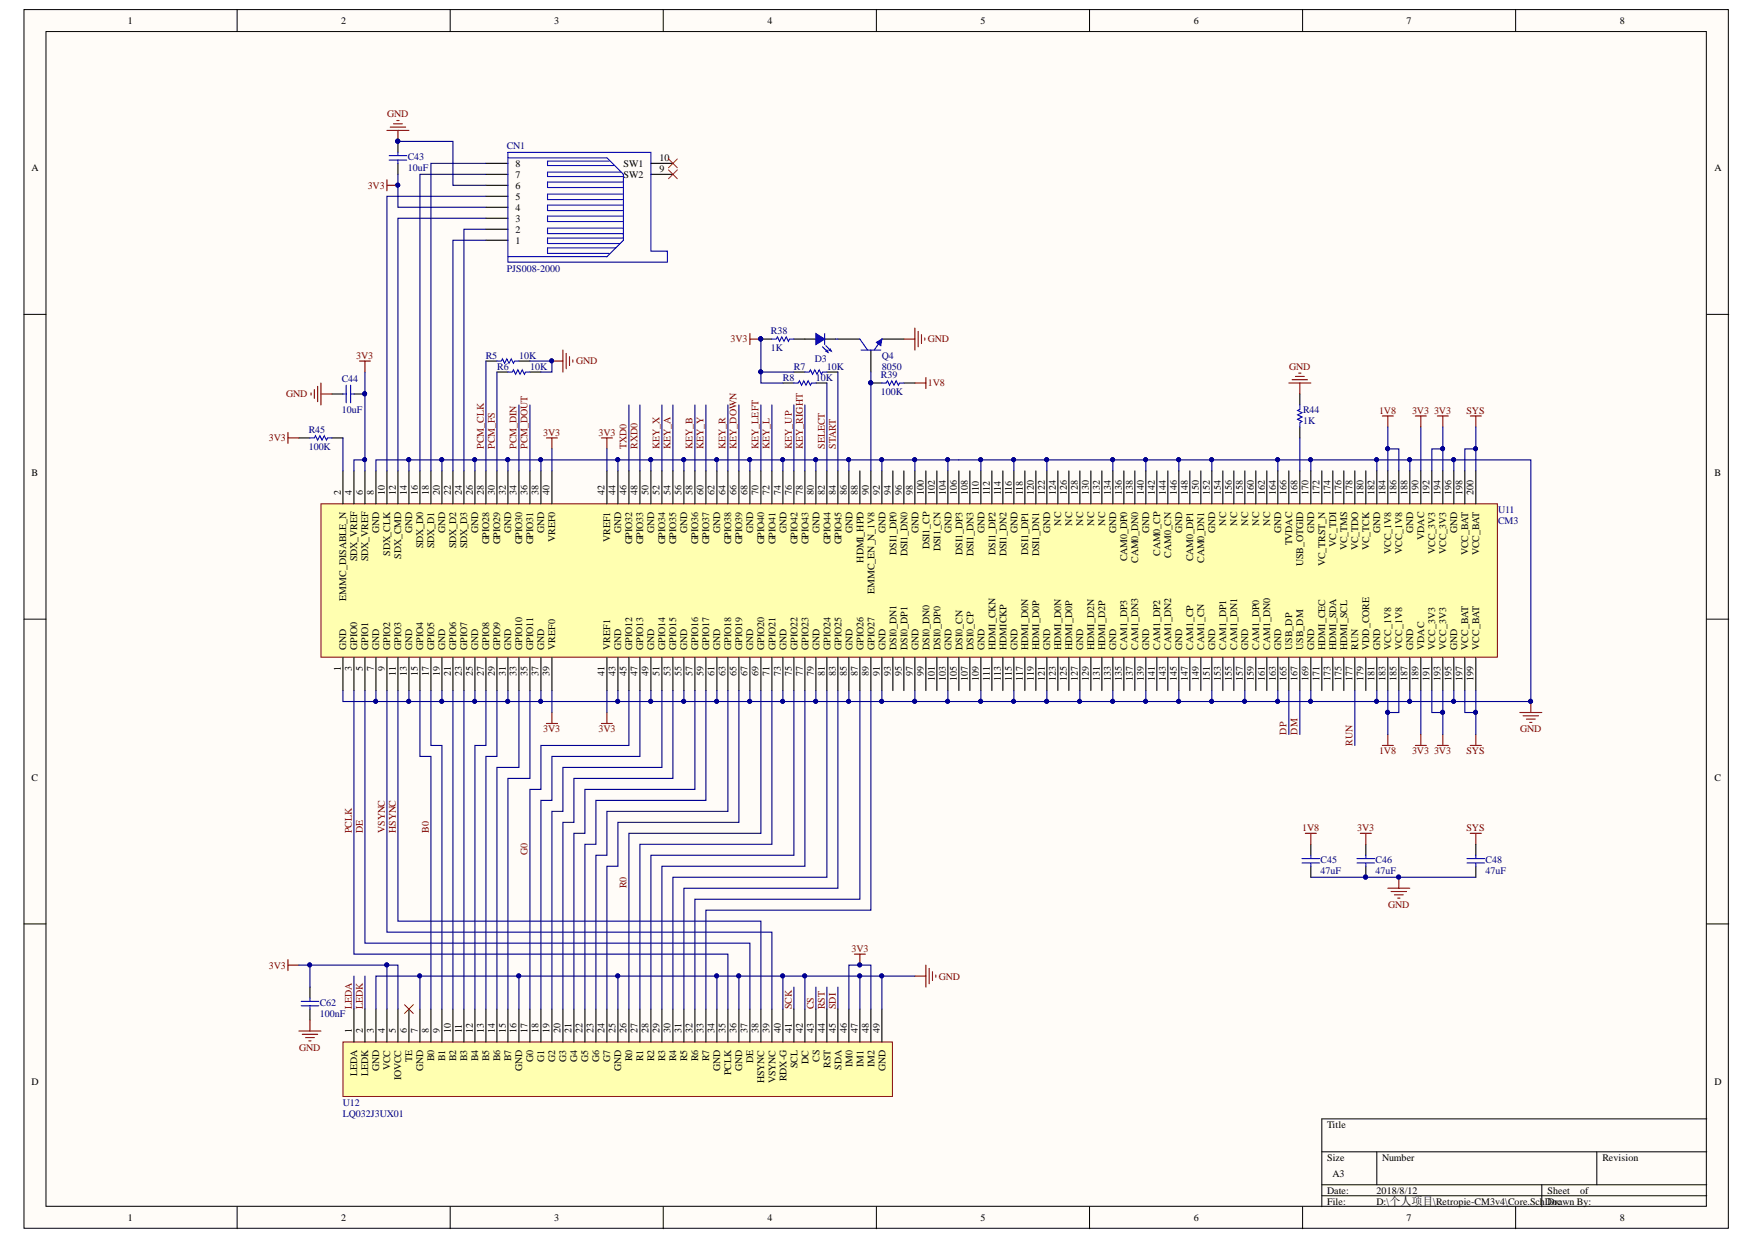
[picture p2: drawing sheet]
<svg xmlns="http://www.w3.org/2000/svg" width="297mm" height="210mm" viewBox="0 0 297 210" stroke-linecap="round" stroke-linejoin="round" font-family="sans-serif">
<defs><g id="words">
<g font-size="1.7">
<text x="21.7" y="4.1">1</text>
<text x="57.8" y="4.1">2</text>
<text x="93.8" y="4.1">3</text>
<text x="129.9" y="4.1">4</text>
<text x="165.9" y="4.1">5</text>
<text x="202" y="4.1">6</text>
<text x="238.1" y="4.1">7</text>
<text x="274.2" y="4.1">8</text>
<text x="5.3" y="28.9">A</text>
<text x="87.3" y="28.2">8</text>
<text x="105.5" y="28.2">SW1</text>
<text x="111.6" y="29.1">9</text>
<text x="111.6" y="27.3">10</text>
<text x="290.2" y="28.9">A</text>
<text x="87.3" y="35.7">4</text>
<text x="87.3" y="33.8">5</text>
<text x="87.3" y="31.9">6</text>
<text x="87.3" y="30.1">7</text>
<text x="105.5" y="30.1">SW2</text>
<text x="87.3" y="41.2">1</text>
<text x="87.3" y="39.4">2</text>
<text x="87.3" y="37.5">3</text>
<text x="5.3" y="80.5">B</text>
<text x="57.7" y="83.8" transform="rotate(-90 57.7 83.8)">2</text>
<text x="59.5" y="83.8" transform="rotate(-90 59.5 83.8)">4</text>
<text x="61.4" y="83.8" transform="rotate(-90 61.4 83.8)">6</text>
<text x="63.3" y="83.8" transform="rotate(-90 63.3 83.8)">8</text>
<text x="65.1" y="83.8" transform="rotate(-90 65.1 83.8)">10</text>
<text x="67" y="83.8" transform="rotate(-90 67 83.8)">12</text>
<text x="68.8" y="83.8" transform="rotate(-90 68.8 83.8)">14</text>
<text x="70.7" y="83.8" transform="rotate(-90 70.7 83.8)">16</text>
<text x="72.6" y="83.8" transform="rotate(-90 72.6 83.8)">18</text>
<text x="74.4" y="83.8" transform="rotate(-90 74.4 83.8)">20</text>
<text x="76.3" y="83.8" transform="rotate(-90 76.3 83.8)">22</text>
<text x="78.1" y="83.8" transform="rotate(-90 78.1 83.8)">24</text>
<text x="80" y="83.8" transform="rotate(-90 80 83.8)">26</text>
<text x="81.9" y="83.8" transform="rotate(-90 81.9 83.8)">28</text>
<text x="83.7" y="83.8" transform="rotate(-90 83.7 83.8)">30</text>
<text x="85.6" y="83.8" transform="rotate(-90 85.6 83.8)">32</text>
<text x="87.4" y="83.8" transform="rotate(-90 87.4 83.8)">34</text>
<text x="89.3" y="83.8" transform="rotate(-90 89.3 83.8)">36</text>
<text x="91.2" y="83.8" transform="rotate(-90 91.2 83.8)">38</text>
<text x="93" y="83.8" transform="rotate(-90 93 83.8)">40</text>
<text x="102.3" y="83.8" transform="rotate(-90 102.3 83.8)">42</text>
<text x="104.2" y="83.8" transform="rotate(-90 104.2 83.8)">44</text>
<text x="106.1" y="83.8" transform="rotate(-90 106.1 83.8)">46</text>
<text x="107.9" y="83.8" transform="rotate(-90 107.9 83.8)">48</text>
<text x="109.8" y="83.8" transform="rotate(-90 109.8 83.8)">50</text>
<text x="111.6" y="83.8" transform="rotate(-90 111.6 83.8)">52</text>
<text x="113.5" y="83.8" transform="rotate(-90 113.5 83.8)">54</text>
<text x="115.4" y="83.8" transform="rotate(-90 115.4 83.8)">56</text>
<text x="117.2" y="83.8" transform="rotate(-90 117.2 83.8)">58</text>
<text x="119.1" y="83.8" transform="rotate(-90 119.1 83.8)">60</text>
<text x="120.9" y="83.8" transform="rotate(-90 120.9 83.8)">62</text>
<text x="122.8" y="83.8" transform="rotate(-90 122.8 83.8)">64</text>
<text x="124.7" y="83.8" transform="rotate(-90 124.7 83.8)">66</text>
<text x="126.5" y="83.8" transform="rotate(-90 126.5 83.8)">68</text>
<text x="128.4" y="83.8" transform="rotate(-90 128.4 83.8)">70</text>
<text x="130.2" y="83.8" transform="rotate(-90 130.2 83.8)">72</text>
<text x="132.2" y="83.8" transform="rotate(-90 132.2 83.8)">74</text>
<text x="134" y="83.8" transform="rotate(-90 134 83.8)">76</text>
<text x="135.9" y="83.8" transform="rotate(-90 135.9 83.8)">78</text>
<text x="137.8" y="83.8" transform="rotate(-90 137.8 83.8)">80</text>
<text x="139.6" y="83.8" transform="rotate(-90 139.6 83.8)">82</text>
<text x="141.5" y="83.8" transform="rotate(-90 141.5 83.8)">84</text>
<text x="143.3" y="83.8" transform="rotate(-90 143.3 83.8)">86</text>
<text x="145.2" y="83.8" transform="rotate(-90 145.2 83.8)">88</text>
<text x="147.1" y="83.8" transform="rotate(-90 147.1 83.8)">90</text>
<text x="148.9" y="83.8" transform="rotate(-90 148.9 83.8)">92</text>
<text x="150.8" y="83.8" transform="rotate(-90 150.8 83.8)">94</text>
<text x="152.7" y="83.8" transform="rotate(-90 152.7 83.8)">96</text>
<text x="154.5" y="83.8" transform="rotate(-90 154.5 83.8)">98</text>
<text x="156.4" y="83.8" transform="rotate(-90 156.4 83.8)">100</text>
<text x="158.2" y="83.8" transform="rotate(-90 158.2 83.8)">102</text>
<text x="160.1" y="83.8" transform="rotate(-90 160.1 83.8)">104</text>
<text x="162" y="83.8" transform="rotate(-90 162 83.8)">106</text>
<text x="163.8" y="83.8" transform="rotate(-90 163.8 83.8)">108</text>
<text x="165.7" y="83.8" transform="rotate(-90 165.7 83.8)">110</text>
<text x="167.5" y="83.8" transform="rotate(-90 167.5 83.8)">112</text>
<text x="169.4" y="83.8" transform="rotate(-90 169.4 83.8)">114</text>
<text x="171.3" y="83.8" transform="rotate(-90 171.3 83.8)">116</text>
<text x="173.1" y="83.8" transform="rotate(-90 173.1 83.8)">118</text>
<text x="175" y="83.8" transform="rotate(-90 175 83.8)">120</text>
<text x="176.8" y="83.8" transform="rotate(-90 176.8 83.8)">122</text>
<text x="178.7" y="83.8" transform="rotate(-90 178.7 83.8)">124</text>
<text x="180.6" y="83.8" transform="rotate(-90 180.6 83.8)">126</text>
<text x="182.4" y="83.8" transform="rotate(-90 182.4 83.8)">128</text>
<text x="184.3" y="83.8" transform="rotate(-90 184.3 83.8)">130</text>
<text x="186.1" y="83.8" transform="rotate(-90 186.1 83.8)">132</text>
<text x="188" y="83.8" transform="rotate(-90 188 83.8)">134</text>
<text x="189.9" y="83.8" transform="rotate(-90 189.9 83.8)">136</text>
<text x="191.7" y="83.8" transform="rotate(-90 191.7 83.8)">138</text>
<text x="193.6" y="83.8" transform="rotate(-90 193.6 83.8)">140</text>
<text x="195.4" y="83.8" transform="rotate(-90 195.4 83.8)">142</text>
<text x="197.3" y="83.8" transform="rotate(-90 197.3 83.8)">144</text>
<text x="199.2" y="83.8" transform="rotate(-90 199.2 83.8)">146</text>
<text x="201" y="83.8" transform="rotate(-90 201 83.8)">148</text>
<text x="202.9" y="83.8" transform="rotate(-90 202.9 83.8)">150</text>
<text x="204.7" y="83.8" transform="rotate(-90 204.7 83.8)">152</text>
<text x="206.6" y="83.8" transform="rotate(-90 206.6 83.8)">154</text>
<text x="208.5" y="83.8" transform="rotate(-90 208.5 83.8)">156</text>
<text x="210.3" y="83.8" transform="rotate(-90 210.3 83.8)">158</text>
<text x="212.2" y="83.8" transform="rotate(-90 212.2 83.8)">160</text>
<text x="214.1" y="83.8" transform="rotate(-90 214.1 83.8)">162</text>
<text x="215.9" y="83.8" transform="rotate(-90 215.9 83.8)">164</text>
<text x="217.8" y="83.8" transform="rotate(-90 217.8 83.8)">166</text>
<text x="219.6" y="83.8" transform="rotate(-90 219.6 83.8)">168</text>
<text x="221.5" y="83.8" transform="rotate(-90 221.5 83.8)">170</text>
<text x="223.4" y="83.8" transform="rotate(-90 223.4 83.8)">172</text>
<text x="225.2" y="83.8" transform="rotate(-90 225.2 83.8)">174</text>
<text x="227.1" y="83.8" transform="rotate(-90 227.1 83.8)">176</text>
<text x="228.9" y="83.8" transform="rotate(-90 228.9 83.8)">178</text>
<text x="230.8" y="83.8" transform="rotate(-90 230.8 83.8)">180</text>
<text x="232.7" y="83.8" transform="rotate(-90 232.7 83.8)">182</text>
<text x="234.5" y="83.8" transform="rotate(-90 234.5 83.8)">184</text>
<text x="236.4" y="83.8" transform="rotate(-90 236.4 83.8)">186</text>
<text x="238.2" y="83.8" transform="rotate(-90 238.2 83.8)">188</text>
<text x="240.1" y="83.8" transform="rotate(-90 240.1 83.8)">190</text>
<text x="242" y="83.8" transform="rotate(-90 242 83.8)">192</text>
<text x="243.8" y="83.8" transform="rotate(-90 243.8 83.8)">194</text>
<text x="245.7" y="83.8" transform="rotate(-90 245.7 83.8)">196</text>
<text x="247.5" y="83.8" transform="rotate(-90 247.5 83.8)">198</text>
<text x="249.4" y="83.8" transform="rotate(-90 249.4 83.8)">200</text>
<text x="290.2" y="80.5">B</text>
<text x="179.6" y="89" transform="rotate(-90 179.6 89)">NC</text>
<text x="181.5" y="89" transform="rotate(-90 181.5 89)">NC</text>
<text x="183.4" y="89" transform="rotate(-90 183.4 89)">NC</text>
<text x="185.2" y="89" transform="rotate(-90 185.2 89)">NC</text>
<text x="187.1" y="89" transform="rotate(-90 187.1 89)">NC</text>
<text x="207.5" y="89" transform="rotate(-90 207.5 89)">NC</text>
<text x="209.4" y="89" transform="rotate(-90 209.4 89)">NC</text>
<text x="211.3" y="89" transform="rotate(-90 211.3 89)">NC</text>
<text x="213.1" y="89" transform="rotate(-90 213.1 89)">NC</text>
<text x="215" y="89" transform="rotate(-90 215 89)">NC</text>
<text x="60.5" y="95" transform="rotate(-90 60.5 95)">SDX_VREF</text>
<text x="62.3" y="95" transform="rotate(-90 62.3 95)">SDX_VREF</text>
<text x="64.2" y="90.2" transform="rotate(-90 64.2 90.2)">GND</text>
<text x="66.1" y="94.1" transform="rotate(-90 66.1 94.1)">SDX_CLK</text>
<text x="67.9" y="94.6" transform="rotate(-90 67.9 94.6)">SDX_CMD</text>
<text x="69.8" y="90.2" transform="rotate(-90 69.8 90.2)">GND</text>
<text x="71.6" y="92.8" transform="rotate(-90 71.6 92.8)">SDX_D0</text>
<text x="73.5" y="92.8" transform="rotate(-90 73.5 92.8)">SDX_D1</text>
<text x="75.4" y="90.2" transform="rotate(-90 75.4 90.2)">GND</text>
<text x="77.2" y="92.8" transform="rotate(-90 77.2 92.8)">SDX_D2</text>
<text x="79.1" y="92.8" transform="rotate(-90 79.1 92.8)">SDX_D3</text>
<text x="80.9" y="90.2" transform="rotate(-90 80.9 90.2)">GND</text>
<text x="82.8" y="92.2" transform="rotate(-90 82.8 92.2)">GPIO28</text>
<text x="84.7" y="92.2" transform="rotate(-90 84.7 92.2)">GPIO29</text>
<text x="86.5" y="90.2" transform="rotate(-90 86.5 90.2)">GND</text>
<text x="88.4" y="92.2" transform="rotate(-90 88.4 92.2)">GPIO30</text>
<text x="90.2" y="92.2" transform="rotate(-90 90.2 92.2)">GPIO31</text>
<text x="92.1" y="90.2" transform="rotate(-90 92.1 90.2)">GND</text>
<text x="94" y="91.7" transform="rotate(-90 94 91.7)">VREF0</text>
<text x="103.3" y="91.7" transform="rotate(-90 103.3 91.7)">VREF1</text>
<text x="105.1" y="90.2" transform="rotate(-90 105.1 90.2)">GND</text>
<text x="107" y="92.2" transform="rotate(-90 107 92.2)">GPIO32</text>
<text x="108.8" y="92.2" transform="rotate(-90 108.8 92.2)">GPIO33</text>
<text x="110.7" y="90.2" transform="rotate(-90 110.7 90.2)">GND</text>
<text x="112.6" y="92.2" transform="rotate(-90 112.6 92.2)">GPIO34</text>
<text x="114.4" y="92.2" transform="rotate(-90 114.4 92.2)">GPIO35</text>
<text x="116.3" y="90.2" transform="rotate(-90 116.3 90.2)">GND</text>
<text x="118.1" y="92.2" transform="rotate(-90 118.1 92.2)">GPIO36</text>
<text x="120" y="92.2" transform="rotate(-90 120 92.2)">GPIO37</text>
<text x="121.9" y="90.2" transform="rotate(-90 121.9 90.2)">GND</text>
<text x="123.7" y="92.2" transform="rotate(-90 123.7 92.2)">GPIO38</text>
<text x="125.6" y="92.2" transform="rotate(-90 125.6 92.2)">GPIO39</text>
<text x="127.4" y="90.2" transform="rotate(-90 127.4 90.2)">GND</text>
<text x="129.3" y="92.2" transform="rotate(-90 129.3 92.2)">GPIO40</text>
<text x="131.3" y="92.2" transform="rotate(-90 131.3 92.2)">GPIO41</text>
<text x="133.1" y="90.2" transform="rotate(-90 133.1 90.2)">GND</text>
<text x="135" y="92.2" transform="rotate(-90 135 92.2)">GPIO42</text>
<text x="136.8" y="92.2" transform="rotate(-90 136.8 92.2)">GPIO43</text>
<text x="138.7" y="90.2" transform="rotate(-90 138.7 90.2)">GND</text>
<text x="140.6" y="92.2" transform="rotate(-90 140.6 92.2)">GPIO44</text>
<text x="142.4" y="92.2" transform="rotate(-90 142.4 92.2)">GPIO45</text>
<text x="144.3" y="90.2" transform="rotate(-90 144.3 90.2)">GND</text>
<text x="146.1" y="95.3" transform="rotate(-90 146.1 95.3)">HDMI_HPD</text>
<text x="149.9" y="90.2" transform="rotate(-90 149.9 90.2)">GND</text>
<text x="151.7" y="93.9" transform="rotate(-90 151.7 93.9)">DSI1_DP0</text>
<text x="153.6" y="94.2" transform="rotate(-90 153.6 94.2)">DSI1_DN0</text>
<text x="155.4" y="90.2" transform="rotate(-90 155.4 90.2)">GND</text>
<text x="157.3" y="93" transform="rotate(-90 157.3 93)">DSI1_CP</text>
<text x="159.2" y="93.3" transform="rotate(-90 159.2 93.3)">DSI1_CN</text>
<text x="161" y="90.2" transform="rotate(-90 161 90.2)">GND</text>
<text x="162.9" y="93.9" transform="rotate(-90 162.9 93.9)">DSI1_DP3</text>
<text x="164.7" y="94.2" transform="rotate(-90 164.7 94.2)">DSI1_DN3</text>
<text x="166.6" y="90.2" transform="rotate(-90 166.6 90.2)">GND</text>
<text x="168.5" y="93.9" transform="rotate(-90 168.5 93.9)">DSI1_DP2</text>
<text x="170.3" y="94.2" transform="rotate(-90 170.3 94.2)">DSI1_DN2</text>
<text x="172.2" y="90.2" transform="rotate(-90 172.2 90.2)">GND</text>
<text x="174" y="93.9" transform="rotate(-90 174 93.9)">DSI1_DP1</text>
<text x="175.9" y="94.2" transform="rotate(-90 175.9 94.2)">DSI1_DN1</text>
<text x="177.8" y="90.2" transform="rotate(-90 177.8 90.2)">GND</text>
<text x="188.9" y="90.2" transform="rotate(-90 188.9 90.2)">GND</text>
<text x="190.8" y="95" transform="rotate(-90 190.8 95)">CAM0_DP0</text>
<text x="192.7" y="95.4" transform="rotate(-90 192.7 95.4)">CAM0_DN0</text>
<text x="194.5" y="90.2" transform="rotate(-90 194.5 90.2)">GND</text>
<text x="196.4" y="94.1" transform="rotate(-90 196.4 94.1)">CAM0_CP</text>
<text x="198.2" y="94.5" transform="rotate(-90 198.2 94.5)">CAM0_CN</text>
<text x="200.1" y="90.2" transform="rotate(-90 200.1 90.2)">GND</text>
<text x="202" y="95" transform="rotate(-90 202 95)">CAM0_DP1</text>
<text x="203.8" y="95.4" transform="rotate(-90 203.8 95.4)">CAM0_DN1</text>
<text x="205.7" y="90.2" transform="rotate(-90 205.7 90.2)">GND</text>
<text x="216.8" y="90.2" transform="rotate(-90 216.8 90.2)">GND</text>
<text x="218.7" y="92.3" transform="rotate(-90 218.7 92.3)">TVDAC</text>
<text x="220.6" y="95.9" transform="rotate(-90 220.6 95.9)">USB_OTGID</text>
<text x="222.4" y="90.2" transform="rotate(-90 222.4 90.2)">GND</text>
<text x="224.3" y="95.9" transform="rotate(-90 224.3 95.9)">VC_TRST_N</text>
<text x="226.1" y="92.6" transform="rotate(-90 226.1 92.6)">VC_TDI</text>
<text x="228" y="93.2" transform="rotate(-90 228 93.2)">VC_TMS</text>
<text x="229.9" y="93.2" transform="rotate(-90 229.9 93.2)">VC_TDO</text>
<text x="231.7" y="93.1" transform="rotate(-90 231.7 93.1)">VC_TCK</text>
<text x="233.6" y="90.2" transform="rotate(-90 233.6 90.2)">GND</text>
<text x="235.4" y="93.8" transform="rotate(-90 235.4 93.8)">VCC_1V8</text>
<text x="237.3" y="93.8" transform="rotate(-90 237.3 93.8)">VCC_1V8</text>
<text x="239.2" y="90.2" transform="rotate(-90 239.2 90.2)">GND</text>
<text x="241" y="91.3" transform="rotate(-90 241 91.3)">VDAC</text>
<text x="242.9" y="93.8" transform="rotate(-90 242.9 93.8)">VCC_3V3</text>
<text x="244.8" y="93.8" transform="rotate(-90 244.8 93.8)">VCC_3V3</text>
<text x="246.6" y="90.2" transform="rotate(-90 246.6 90.2)">GND</text>
<text x="248.5" y="94" transform="rotate(-90 248.5 94)">VCC_BAT</text>
<text x="250.3" y="94" transform="rotate(-90 250.3 94)">VCC_BAT</text>
<text x="58.6" y="101.7" transform="rotate(-90 58.6 101.7)">EMMC_DISABLE_N</text>
<text x="148" y="100.6" transform="rotate(-90 148 100.6)">EMMC_EN_N_1V8</text>
<text x="57.7" y="113.6" transform="rotate(-90 57.7 113.6)">1</text>
<text x="58.6" y="110" transform="rotate(-90 58.6 110)">GND</text>
<text x="59.5" y="113.6" transform="rotate(-90 59.5 113.6)">3</text>
<text x="60.5" y="110" transform="rotate(-90 60.5 110)">GPIO0</text>
<text x="61.4" y="113.6" transform="rotate(-90 61.4 113.6)">5</text>
<text x="62.3" y="110" transform="rotate(-90 62.3 110)">GPIO1</text>
<text x="63.3" y="113.6" transform="rotate(-90 63.3 113.6)">7</text>
<text x="64.2" y="110" transform="rotate(-90 64.2 110)">GND</text>
<text x="65.1" y="113.6" transform="rotate(-90 65.1 113.6)">9</text>
<text x="66.1" y="110" transform="rotate(-90 66.1 110)">GPIO2</text>
<text x="67.9" y="110" transform="rotate(-90 67.9 110)">GPIO3</text>
<text x="69.8" y="110" transform="rotate(-90 69.8 110)">GND</text>
<text x="71.6" y="110" transform="rotate(-90 71.6 110)">GPIO4</text>
<text x="73.5" y="110" transform="rotate(-90 73.5 110)">GPIO5</text>
<text x="75.4" y="110" transform="rotate(-90 75.4 110)">GND</text>
<text x="77.2" y="110" transform="rotate(-90 77.2 110)">GPIO6</text>
<text x="79.1" y="110" transform="rotate(-90 79.1 110)">GPIO7</text>
<text x="80.9" y="110" transform="rotate(-90 80.9 110)">GND</text>
<text x="82.8" y="110" transform="rotate(-90 82.8 110)">GPIO8</text>
<text x="84.7" y="110" transform="rotate(-90 84.7 110)">GPIO9</text>
<text x="86.5" y="110" transform="rotate(-90 86.5 110)">GND</text>
<text x="88.4" y="110" transform="rotate(-90 88.4 110)">GPIO10</text>
<text x="90.2" y="110" transform="rotate(-90 90.2 110)">GPIO11</text>
<text x="92.1" y="110" transform="rotate(-90 92.1 110)">GND</text>
<text x="94" y="110" transform="rotate(-90 94 110)">VREF0</text>
<text x="103.3" y="110" transform="rotate(-90 103.3 110)">VREF1</text>
<text x="105.1" y="110" transform="rotate(-90 105.1 110)">GND</text>
<text x="107" y="110" transform="rotate(-90 107 110)">GPIO12</text>
<text x="108.8" y="110" transform="rotate(-90 108.8 110)">GPIO13</text>
<text x="110.7" y="110" transform="rotate(-90 110.7 110)">GND</text>
<text x="112.6" y="110" transform="rotate(-90 112.6 110)">GPIO14</text>
<text x="114.4" y="110" transform="rotate(-90 114.4 110)">GPIO15</text>
<text x="116.3" y="110" transform="rotate(-90 116.3 110)">GND</text>
<text x="118.1" y="110" transform="rotate(-90 118.1 110)">GPIO16</text>
<text x="120" y="110" transform="rotate(-90 120 110)">GPIO17</text>
<text x="121.9" y="110" transform="rotate(-90 121.9 110)">GND</text>
<text x="123.7" y="110" transform="rotate(-90 123.7 110)">GPIO18</text>
<text x="125.6" y="110" transform="rotate(-90 125.6 110)">GPIO19</text>
<text x="127.4" y="110" transform="rotate(-90 127.4 110)">GND</text>
<text x="129.3" y="110" transform="rotate(-90 129.3 110)">GPIO20</text>
<text x="131.3" y="110" transform="rotate(-90 131.3 110)">GPIO21</text>
<text x="133.1" y="110" transform="rotate(-90 133.1 110)">GND</text>
<text x="135" y="110" transform="rotate(-90 135 110)">GPIO22</text>
<text x="136.8" y="110" transform="rotate(-90 136.8 110)">GPIO23</text>
<text x="138.7" y="110" transform="rotate(-90 138.7 110)">GND</text>
<text x="140.6" y="110" transform="rotate(-90 140.6 110)">GPIO24</text>
<text x="142.4" y="110" transform="rotate(-90 142.4 110)">GPIO25</text>
<text x="144.3" y="110" transform="rotate(-90 144.3 110)">GND</text>
<text x="146.1" y="110" transform="rotate(-90 146.1 110)">GPIO26</text>
<text x="148" y="110" transform="rotate(-90 148 110)">GPIO27</text>
<text x="149.9" y="110" transform="rotate(-90 149.9 110)">GND</text>
<text x="151.7" y="110" transform="rotate(-90 151.7 110)">DSI0_DN1</text>
<text x="153.6" y="110" transform="rotate(-90 153.6 110)">DSI0_DP1</text>
<text x="155.4" y="110" transform="rotate(-90 155.4 110)">GND</text>
<text x="157.3" y="110" transform="rotate(-90 157.3 110)">DSI0_DN0</text>
<text x="159.2" y="110" transform="rotate(-90 159.2 110)">DSI0_DP0</text>
<text x="161" y="110" transform="rotate(-90 161 110)">GND</text>
<text x="162.9" y="110" transform="rotate(-90 162.9 110)">DSI0_CN</text>
<text x="164.7" y="110" transform="rotate(-90 164.7 110)">DSI0_CP</text>
<text x="166.6" y="110" transform="rotate(-90 166.6 110)">GND</text>
<text x="168.5" y="110" transform="rotate(-90 168.5 110)">HDMI_CKN</text>
<text x="170.3" y="110" transform="rotate(-90 170.3 110)">HDMICKP</text>
<text x="172.2" y="110" transform="rotate(-90 172.2 110)">GND</text>
<text x="174" y="110" transform="rotate(-90 174 110)">HDMI_D0N</text>
<text x="175.9" y="110" transform="rotate(-90 175.9 110)">HDMI_D0P</text>
<text x="177.8" y="110" transform="rotate(-90 177.8 110)">GND</text>
<text x="179.6" y="110" transform="rotate(-90 179.6 110)">HDMI_D0N</text>
<text x="181.5" y="110" transform="rotate(-90 181.5 110)">HDMI_D0P</text>
<text x="183.4" y="110" transform="rotate(-90 183.4 110)">GND</text>
<text x="185.2" y="110" transform="rotate(-90 185.2 110)">HDMI_D2N</text>
<text x="187.1" y="110" transform="rotate(-90 187.1 110)">HDMI_D2P</text>
<text x="188.9" y="110" transform="rotate(-90 188.9 110)">GND</text>
<text x="190.8" y="110" transform="rotate(-90 190.8 110)">CAM1_DP3</text>
<text x="192.7" y="110" transform="rotate(-90 192.7 110)">CAM1_DN3</text>
<text x="194.5" y="110" transform="rotate(-90 194.5 110)">GND</text>
<text x="196.4" y="110" transform="rotate(-90 196.4 110)">CAM1_DP2</text>
<text x="198.2" y="110" transform="rotate(-90 198.2 110)">CAM1_DN2</text>
<text x="200.1" y="110" transform="rotate(-90 200.1 110)">GND</text>
<text x="202" y="110" transform="rotate(-90 202 110)">CAM1_CP</text>
<text x="203.8" y="110" transform="rotate(-90 203.8 110)">CAM1_CN</text>
<text x="205.7" y="110" transform="rotate(-90 205.7 110)">GND</text>
<text x="207.5" y="110" transform="rotate(-90 207.5 110)">CAM1_DP1</text>
<text x="209.4" y="110" transform="rotate(-90 209.4 110)">CAM1_DN1</text>
<text x="211.3" y="110" transform="rotate(-90 211.3 110)">GND</text>
<text x="213.1" y="110" transform="rotate(-90 213.1 110)">CAM1_DP0</text>
<text x="215" y="110" transform="rotate(-90 215 110)">CAM1_DN0</text>
<text x="216.8" y="110" transform="rotate(-90 216.8 110)">GND</text>
<text x="218.7" y="110" transform="rotate(-90 218.7 110)">USB_DP</text>
<text x="220.6" y="110" transform="rotate(-90 220.6 110)">USB_DM</text>
<text x="222.4" y="110" transform="rotate(-90 222.4 110)">GND</text>
<text x="224.3" y="110" transform="rotate(-90 224.3 110)">HDMI_CEC</text>
<text x="226.1" y="110" transform="rotate(-90 226.1 110)">HDMI_SDA</text>
<text x="228" y="110" transform="rotate(-90 228 110)">HDMI_SCL</text>
<text x="229.9" y="110" transform="rotate(-90 229.9 110)">RUN</text>
<text x="231.7" y="110" transform="rotate(-90 231.7 110)">VDD_CORE</text>
<text x="233.6" y="110" transform="rotate(-90 233.6 110)">GND</text>
<text x="235.4" y="110" transform="rotate(-90 235.4 110)">VCC_1V8</text>
<text x="237.3" y="110" transform="rotate(-90 237.3 110)">VCC_1V8</text>
<text x="239.2" y="110" transform="rotate(-90 239.2 110)">GND</text>
<text x="241" y="110" transform="rotate(-90 241 110)">VDAC</text>
<text x="242.9" y="110" transform="rotate(-90 242.9 110)">VCC_3V3</text>
<text x="244.8" y="110" transform="rotate(-90 244.8 110)">VCC_3V3</text>
<text x="246.6" y="110" transform="rotate(-90 246.6 110)">GND</text>
<text x="248.5" y="110" transform="rotate(-90 248.5 110)">VCC_BAT</text>
<text x="250.3" y="110" transform="rotate(-90 250.3 110)">VCC_BAT</text>
<text x="67" y="114.4" transform="rotate(-90 67 114.4)">11</text>
<text x="68.8" y="114.5" transform="rotate(-90 68.8 114.5)">13</text>
<text x="70.7" y="114.5" transform="rotate(-90 70.7 114.5)">15</text>
<text x="72.6" y="114.5" transform="rotate(-90 72.6 114.5)">17</text>
<text x="74.4" y="114.5" transform="rotate(-90 74.4 114.5)">19</text>
<text x="76.3" y="114.5" transform="rotate(-90 76.3 114.5)">21</text>
<text x="78.1" y="114.5" transform="rotate(-90 78.1 114.5)">23</text>
<text x="80" y="114.5" transform="rotate(-90 80 114.5)">25</text>
<text x="81.9" y="114.5" transform="rotate(-90 81.9 114.5)">27</text>
<text x="83.7" y="114.5" transform="rotate(-90 83.7 114.5)">29</text>
<text x="85.6" y="114.5" transform="rotate(-90 85.6 114.5)">31</text>
<text x="87.4" y="114.5" transform="rotate(-90 87.4 114.5)">33</text>
<text x="89.3" y="114.5" transform="rotate(-90 89.3 114.5)">35</text>
<text x="91.2" y="114.5" transform="rotate(-90 91.2 114.5)">37</text>
<text x="93" y="114.5" transform="rotate(-90 93 114.5)">39</text>
<text x="102.3" y="114.5" transform="rotate(-90 102.3 114.5)">41</text>
<text x="104.2" y="114.5" transform="rotate(-90 104.2 114.5)">43</text>
<text x="106.1" y="114.5" transform="rotate(-90 106.1 114.5)">45</text>
<text x="107.9" y="114.5" transform="rotate(-90 107.9 114.5)">47</text>
<text x="109.8" y="114.5" transform="rotate(-90 109.8 114.5)">49</text>
<text x="111.6" y="114.5" transform="rotate(-90 111.6 114.5)">51</text>
<text x="113.5" y="114.5" transform="rotate(-90 113.5 114.5)">53</text>
<text x="115.4" y="114.5" transform="rotate(-90 115.4 114.5)">55</text>
<text x="117.2" y="114.5" transform="rotate(-90 117.2 114.5)">57</text>
<text x="119.1" y="114.5" transform="rotate(-90 119.1 114.5)">59</text>
<text x="120.9" y="114.5" transform="rotate(-90 120.9 114.5)">61</text>
<text x="122.8" y="114.5" transform="rotate(-90 122.8 114.5)">63</text>
<text x="124.7" y="114.5" transform="rotate(-90 124.7 114.5)">65</text>
<text x="126.5" y="114.5" transform="rotate(-90 126.5 114.5)">67</text>
<text x="128.4" y="114.5" transform="rotate(-90 128.4 114.5)">69</text>
<text x="130.2" y="114.5" transform="rotate(-90 130.2 114.5)">71</text>
<text x="132.2" y="114.5" transform="rotate(-90 132.2 114.5)">73</text>
<text x="134" y="114.5" transform="rotate(-90 134 114.5)">75</text>
<text x="135.9" y="114.5" transform="rotate(-90 135.9 114.5)">77</text>
<text x="137.8" y="114.5" transform="rotate(-90 137.8 114.5)">79</text>
<text x="139.6" y="114.5" transform="rotate(-90 139.6 114.5)">81</text>
<text x="141.5" y="114.5" transform="rotate(-90 141.5 114.5)">83</text>
<text x="143.3" y="114.5" transform="rotate(-90 143.3 114.5)">85</text>
<text x="145.2" y="114.5" transform="rotate(-90 145.2 114.5)">87</text>
<text x="147.1" y="114.5" transform="rotate(-90 147.1 114.5)">89</text>
<text x="148.9" y="114.5" transform="rotate(-90 148.9 114.5)">91</text>
<text x="150.8" y="114.5" transform="rotate(-90 150.8 114.5)">93</text>
<text x="152.7" y="114.5" transform="rotate(-90 152.7 114.5)">95</text>
<text x="154.5" y="114.5" transform="rotate(-90 154.5 114.5)">97</text>
<text x="156.4" y="114.5" transform="rotate(-90 156.4 114.5)">99</text>
<text x="158.2" y="115.3" transform="rotate(-90 158.2 115.3)">101</text>
<text x="160.1" y="115.3" transform="rotate(-90 160.1 115.3)">103</text>
<text x="162" y="115.3" transform="rotate(-90 162 115.3)">105</text>
<text x="163.8" y="115.3" transform="rotate(-90 163.8 115.3)">107</text>
<text x="165.7" y="115.3" transform="rotate(-90 165.7 115.3)">109</text>
<text x="167.5" y="115.2" transform="rotate(-90 167.5 115.2)">111</text>
<text x="169.4" y="115.2" transform="rotate(-90 169.4 115.2)">113</text>
<text x="171.3" y="115.2" transform="rotate(-90 171.3 115.2)">115</text>
<text x="173.1" y="115.2" transform="rotate(-90 173.1 115.2)">117</text>
<text x="175" y="115.2" transform="rotate(-90 175 115.2)">119</text>
<text x="176.8" y="115.3" transform="rotate(-90 176.8 115.3)">121</text>
<text x="178.7" y="115.3" transform="rotate(-90 178.7 115.3)">123</text>
<text x="180.6" y="115.3" transform="rotate(-90 180.6 115.3)">125</text>
<text x="182.4" y="115.3" transform="rotate(-90 182.4 115.3)">127</text>
<text x="184.3" y="115.3" transform="rotate(-90 184.3 115.3)">129</text>
<text x="186.1" y="115.3" transform="rotate(-90 186.1 115.3)">131</text>
<text x="188" y="115.3" transform="rotate(-90 188 115.3)">133</text>
<text x="189.9" y="115.3" transform="rotate(-90 189.9 115.3)">135</text>
<text x="191.7" y="115.3" transform="rotate(-90 191.7 115.3)">137</text>
<text x="193.6" y="115.3" transform="rotate(-90 193.6 115.3)">139</text>
<text x="195.4" y="115.3" transform="rotate(-90 195.4 115.3)">141</text>
<text x="197.3" y="115.3" transform="rotate(-90 197.3 115.3)">143</text>
<text x="199.2" y="115.3" transform="rotate(-90 199.2 115.3)">145</text>
<text x="201" y="115.3" transform="rotate(-90 201 115.3)">147</text>
<text x="202.9" y="115.3" transform="rotate(-90 202.9 115.3)">149</text>
<text x="204.7" y="115.3" transform="rotate(-90 204.7 115.3)">151</text>
<text x="206.6" y="115.3" transform="rotate(-90 206.6 115.3)">153</text>
<text x="208.5" y="115.3" transform="rotate(-90 208.5 115.3)">155</text>
<text x="210.3" y="115.3" transform="rotate(-90 210.3 115.3)">157</text>
<text x="212.2" y="115.3" transform="rotate(-90 212.2 115.3)">159</text>
<text x="214.1" y="115.3" transform="rotate(-90 214.1 115.3)">161</text>
<text x="215.9" y="115.3" transform="rotate(-90 215.9 115.3)">163</text>
<text x="217.8" y="115.3" transform="rotate(-90 217.8 115.3)">165</text>
<text x="219.6" y="115.3" transform="rotate(-90 219.6 115.3)">167</text>
<text x="221.5" y="115.3" transform="rotate(-90 221.5 115.3)">169</text>
<text x="223.4" y="115.3" transform="rotate(-90 223.4 115.3)">171</text>
<text x="225.2" y="115.3" transform="rotate(-90 225.2 115.3)">173</text>
<text x="227.1" y="115.3" transform="rotate(-90 227.1 115.3)">175</text>
<text x="228.9" y="115.3" transform="rotate(-90 228.9 115.3)">177</text>
<text x="230.8" y="115.3" transform="rotate(-90 230.8 115.3)">179</text>
<text x="232.7" y="115.3" transform="rotate(-90 232.7 115.3)">181</text>
<text x="234.5" y="115.3" transform="rotate(-90 234.5 115.3)">183</text>
<text x="236.4" y="115.3" transform="rotate(-90 236.4 115.3)">185</text>
<text x="238.2" y="115.3" transform="rotate(-90 238.2 115.3)">187</text>
<text x="240.1" y="115.3" transform="rotate(-90 240.1 115.3)">189</text>
<text x="242" y="115.3" transform="rotate(-90 242 115.3)">191</text>
<text x="243.8" y="115.3" transform="rotate(-90 243.8 115.3)">193</text>
<text x="245.7" y="115.3" transform="rotate(-90 245.7 115.3)">195</text>
<text x="247.5" y="115.3" transform="rotate(-90 247.5 115.3)">197</text>
<text x="249.4" y="115.3" transform="rotate(-90 249.4 115.3)">199</text>
<text x="5.3" y="132.1">C</text>
<text x="290.2" y="132.1">C</text>
<text x="59.5" y="174.9" transform="rotate(-90 59.5 174.9)">1</text>
<text x="61.4" y="174.9" transform="rotate(-90 61.4 174.9)">2</text>
<text x="63.3" y="174.9" transform="rotate(-90 63.3 174.9)">3</text>
<text x="65.1" y="174.9" transform="rotate(-90 65.1 174.9)">4</text>
<text x="67" y="174.9" transform="rotate(-90 67 174.9)">5</text>
<text x="68.8" y="174.9" transform="rotate(-90 68.8 174.9)">6</text>
<text x="69.8" y="179.8" transform="rotate(-90 69.8 179.8)">TE</text>
<text x="70.7" y="174.9" transform="rotate(-90 70.7 174.9)">7</text>
<text x="72.6" y="174.9" transform="rotate(-90 72.6 174.9)">8</text>
<text x="73.5" y="179.6" transform="rotate(-90 73.5 179.6)">B0</text>
<text x="74.4" y="174.9" transform="rotate(-90 74.4 174.9)">9</text>
<text x="75.4" y="179.6" transform="rotate(-90 75.4 179.6)">B1</text>
<text x="76.3" y="174.9" transform="rotate(-90 76.3 174.9)">10</text>
<text x="77.2" y="179.6" transform="rotate(-90 77.2 179.6)">B2</text>
<text x="78.1" y="174.9" transform="rotate(-90 78.1 174.9)">11</text>
<text x="79.1" y="179.6" transform="rotate(-90 79.1 179.6)">B3</text>
<text x="80" y="174.9" transform="rotate(-90 80 174.9)">12</text>
<text x="80.9" y="179.6" transform="rotate(-90 80.9 179.6)">B4</text>
<text x="81.9" y="174.9" transform="rotate(-90 81.9 174.9)">13</text>
<text x="82.8" y="179.6" transform="rotate(-90 82.8 179.6)">B5</text>
<text x="83.7" y="174.9" transform="rotate(-90 83.7 174.9)">14</text>
<text x="84.7" y="179.6" transform="rotate(-90 84.7 179.6)">B6</text>
<text x="85.6" y="174.9" transform="rotate(-90 85.6 174.9)">15</text>
<text x="86.5" y="179.6" transform="rotate(-90 86.5 179.6)">B7</text>
<text x="87.4" y="174.9" transform="rotate(-90 87.4 174.9)">16</text>
<text x="89.3" y="174.9" transform="rotate(-90 89.3 174.9)">17</text>
<text x="90.2" y="179.8" transform="rotate(-90 90.2 179.8)">G0</text>
<text x="91.2" y="174.9" transform="rotate(-90 91.2 174.9)">18</text>
<text x="92.1" y="179.8" transform="rotate(-90 92.1 179.8)">G1</text>
<text x="93" y="174.9" transform="rotate(-90 93 174.9)">19</text>
<text x="94" y="179.8" transform="rotate(-90 94 179.8)">G2</text>
<text x="94.9" y="174.9" transform="rotate(-90 94.9 174.9)">20</text>
<text x="95.8" y="179.8" transform="rotate(-90 95.8 179.8)">G3</text>
<text x="96.7" y="174.9" transform="rotate(-90 96.7 174.9)">21</text>
<text x="97.7" y="179.8" transform="rotate(-90 97.7 179.8)">G4</text>
<text x="98.6" y="174.9" transform="rotate(-90 98.6 174.9)">22</text>
<text x="99.5" y="179.8" transform="rotate(-90 99.5 179.8)">G5</text>
<text x="100.5" y="174.9" transform="rotate(-90 100.5 174.9)">23</text>
<text x="101.4" y="179.8" transform="rotate(-90 101.4 179.8)">G6</text>
<text x="102.3" y="174.9" transform="rotate(-90 102.3 174.9)">24</text>
<text x="103.3" y="179.8" transform="rotate(-90 103.3 179.8)">G7</text>
<text x="104.2" y="174.9" transform="rotate(-90 104.2 174.9)">25</text>
<text x="106.1" y="174.9" transform="rotate(-90 106.1 174.9)">26</text>
<text x="107" y="179.6" transform="rotate(-90 107 179.6)">R0</text>
<text x="107.9" y="174.9" transform="rotate(-90 107.9 174.9)">27</text>
<text x="108.8" y="179.6" transform="rotate(-90 108.8 179.6)">R1</text>
<text x="109.8" y="174.9" transform="rotate(-90 109.8 174.9)">28</text>
<text x="110.7" y="179.6" transform="rotate(-90 110.7 179.6)">R2</text>
<text x="111.6" y="174.9" transform="rotate(-90 111.6 174.9)">29</text>
<text x="112.6" y="179.6" transform="rotate(-90 112.6 179.6)">R3</text>
<text x="113.5" y="174.9" transform="rotate(-90 113.5 174.9)">30</text>
<text x="114.4" y="179.6" transform="rotate(-90 114.4 179.6)">R4</text>
<text x="115.4" y="174.9" transform="rotate(-90 115.4 174.9)">31</text>
<text x="116.3" y="179.6" transform="rotate(-90 116.3 179.6)">R5</text>
<text x="117.2" y="174.9" transform="rotate(-90 117.2 174.9)">32</text>
<text x="118.1" y="179.6" transform="rotate(-90 118.1 179.6)">R6</text>
<text x="119.1" y="174.9" transform="rotate(-90 119.1 174.9)">33</text>
<text x="120" y="179.6" transform="rotate(-90 120 179.6)">R7</text>
<text x="120.9" y="174.9" transform="rotate(-90 120.9 174.9)">34</text>
<text x="122.8" y="174.9" transform="rotate(-90 122.8 174.9)">35</text>
<text x="124.7" y="174.9" transform="rotate(-90 124.7 174.9)">36</text>
<text x="126.5" y="174.9" transform="rotate(-90 126.5 174.9)">37</text>
<text x="127.4" y="179.9" transform="rotate(-90 127.4 179.9)">DE</text>
<text x="128.4" y="174.9" transform="rotate(-90 128.4 174.9)">38</text>
<text x="130.2" y="174.9" transform="rotate(-90 130.2 174.9)">39</text>
<text x="132.2" y="174.9" transform="rotate(-90 132.2 174.9)">40</text>
<text x="134" y="174.9" transform="rotate(-90 134 174.9)">41</text>
<text x="135.9" y="174.9" transform="rotate(-90 135.9 174.9)">42</text>
<text x="137.8" y="174.9" transform="rotate(-90 137.8 174.9)">43</text>
<text x="138.7" y="179.8" transform="rotate(-90 138.7 179.8)">CS</text>
<text x="139.6" y="174.9" transform="rotate(-90 139.6 174.9)">44</text>
<text x="141.5" y="174.9" transform="rotate(-90 141.5 174.9)">45</text>
<text x="143.3" y="174.9" transform="rotate(-90 143.3 174.9)">46</text>
<text x="145.2" y="174.9" transform="rotate(-90 145.2 174.9)">47</text>
<text x="147.1" y="174.9" transform="rotate(-90 147.1 174.9)">48</text>
<text x="148.9" y="174.9" transform="rotate(-90 148.9 174.9)">49</text>
<text x="5.3" y="183.7">D</text>
<text x="60.5" y="182.1" transform="rotate(-90 60.5 182.1)">LEDA</text>
<text x="62.3" y="182.1" transform="rotate(-90 62.3 182.1)">LEDK</text>
<text x="64.2" y="181.3" transform="rotate(-90 64.2 181.3)">GND</text>
<text x="66.1" y="181.1" transform="rotate(-90 66.1 181.1)">VCC</text>
<text x="67.9" y="182.9" transform="rotate(-90 67.9 182.9)">IOVCC</text>
<text x="71.6" y="181.3" transform="rotate(-90 71.6 181.3)">GND</text>
<text x="88.4" y="181.3" transform="rotate(-90 88.4 181.3)">GND</text>
<text x="105.1" y="181.3" transform="rotate(-90 105.1 181.3)">GND</text>
<text x="121.9" y="181.3" transform="rotate(-90 121.9 181.3)">GND</text>
<text x="123.7" y="182" transform="rotate(-90 123.7 182)">PCLK</text>
<text x="125.6" y="181.3" transform="rotate(-90 125.6 181.3)">GND</text>
<text x="129.3" y="183.4" transform="rotate(-90 129.3 183.4)">HSYNC</text>
<text x="131.3" y="183.4" transform="rotate(-90 131.3 183.4)">VSYNC</text>
<text x="133.1" y="183" transform="rotate(-90 133.1 183)">RDX-G</text>
<text x="135" y="180.8" transform="rotate(-90 135 180.8)">SCL</text>
<text x="136.8" y="180" transform="rotate(-90 136.8 180)">DC</text>
<text x="140.6" y="180.8" transform="rotate(-90 140.6 180.8)">RST</text>
<text x="142.4" y="181" transform="rotate(-90 142.4 181)">SDA</text>
<text x="144.3" y="180.6" transform="rotate(-90 144.3 180.6)">IM0</text>
<text x="146.1" y="180.6" transform="rotate(-90 146.1 180.6)">IM1</text>
<text x="148" y="180.6" transform="rotate(-90 148 180.6)">IM2</text>
<text x="149.9" y="181.3" transform="rotate(-90 149.9 181.3)">GND</text>
<text x="290.2" y="183.7">D</text>
<text x="224.6" y="190.9">Title</text>
<text x="224.6" y="196.5">Size</text>
<text x="233.9" y="196.5">Number</text>
<text x="271.2" y="196.5">Revision</text>
<text x="224.6" y="202.1">Date:</text>
<text x="224.6" y="203.9">File:</text>
<text x="225.6" y="199.3">A3</text>
<text x="233" y="202.1">2018/8/12</text>
<text x="233" y="203.9">D:\个人项目\Retropie-CM3v4\Core.SchDoc</text>
<text x="261.9" y="202.1">Sheet</text>
<text x="261.9" y="203.9">Drawn By:</text>
<text x="267.4" y="202.1">of</text>
<text x="21.7" y="206.7">1</text>
<text x="57.8" y="206.7">2</text>
<text x="93.8" y="206.7">3</text>
<text x="129.9" y="206.7">4</text>
<text x="165.9" y="206.7">5</text>
<text x="202" y="206.7">6</text>
<text x="238.1" y="206.7">7</text>
<text x="274.2" y="206.7">8</text>
</g>
<g font-size="1.7" fill="#800000">
<text x="65.5" y="19.9">GND</text>
<text x="62.2" y="31.9">3V3</text>
<text x="123.6" y="58">3V3</text>
<text x="157" y="58">GND</text>
<text x="60.3" y="60.7">3V3</text>
<text x="97.5" y="61.7">GND</text>
<text x="157" y="65.4">1V8</text>
<text x="218.2" y="62.6">GND</text>
<text x="48.5" y="67.2">GND</text>
<text x="233.4" y="70">1V8</text>
<text x="239" y="70">3V3</text>
<text x="242.7" y="70">3V3</text>
<text x="248.2" y="70">SYS</text>
<text x="45.5" y="74.7">3V3</text>
<text x="81.9" y="76" transform="rotate(-90 81.9 76)">PCM_CLK</text>
<text x="83.7" y="76" transform="rotate(-90 83.7 76)">PCM_FS</text>
<text x="87.4" y="76" transform="rotate(-90 87.4 76)">PCM_DIN</text>
<text x="89.3" y="76" transform="rotate(-90 89.3 76)">PCM_DOUT</text>
<text x="91.9" y="73.8">3V3</text>
<text x="101.3" y="73.8">3V3</text>
<text x="106.1" y="76" transform="rotate(-90 106.1 76)">TXD0</text>
<text x="107.9" y="76" transform="rotate(-90 107.9 76)">RXD0</text>
<text x="111.6" y="76" transform="rotate(-90 111.6 76)">KEY_X</text>
<text x="113.5" y="76" transform="rotate(-90 113.5 76)">KEY_A</text>
<text x="117.2" y="76" transform="rotate(-90 117.2 76)">KEY_B</text>
<text x="119.1" y="76" transform="rotate(-90 119.1 76)">KEY_Y</text>
<text x="122.8" y="76" transform="rotate(-90 122.8 76)">KEY_R</text>
<text x="124.7" y="76" transform="rotate(-90 124.7 76)">KEY_DOWN</text>
<text x="128.4" y="76" transform="rotate(-90 128.4 76)">KEY_LEFT</text>
<text x="130.2" y="76" transform="rotate(-90 130.2 76)">KEY_L</text>
<text x="134" y="76" transform="rotate(-90 134 76)">KEY_UP</text>
<text x="135.9" y="76" transform="rotate(-90 135.9 76)">KEY_RIGHT</text>
<text x="139.6" y="76" transform="rotate(-90 139.6 76)">SELECT</text>
<text x="141.5" y="76" transform="rotate(-90 141.5 76)">START</text>
<text x="91.9" y="123.9">3V3</text>
<text x="101.3" y="123.9">3V3</text>
<text x="217.8" y="124.4" transform="rotate(-90 217.8 124.4)">DP</text>
<text x="219.6" y="124.4" transform="rotate(-90 219.6 124.4)">DM</text>
<text x="257.3" y="123.9">GND</text>
<text x="228.9" y="126.2" transform="rotate(-90 228.9 126.2)">RUN</text>
<text x="233.4" y="127.7">1V8</text>
<text x="239" y="127.7">3V3</text>
<text x="242.7" y="127.7">3V3</text>
<text x="248.2" y="127.7">SYS</text>
<text x="59.5" y="141.1" transform="rotate(-90 59.5 141.1)">PCLK</text>
<text x="61.4" y="141.1" transform="rotate(-90 61.4 141.1)">DE</text>
<text x="65.1" y="141.1" transform="rotate(-90 65.1 141.1)">VSYNC</text>
<text x="67" y="141.1" transform="rotate(-90 67 141.1)">HSYNC</text>
<text x="72.6" y="141.1" transform="rotate(-90 72.6 141.1)">B0</text>
<text x="220.4" y="140.7">1V8</text>
<text x="229.7" y="140.7">3V3</text>
<text x="248.2" y="140.7">SYS</text>
<text x="89.3" y="144.8" transform="rotate(-90 89.3 144.8)">G0</text>
<text x="106.1" y="150.4" transform="rotate(-90 106.1 150.4)">R0</text>
<text x="234.9" y="153.7">GND</text>
<text x="144.1" y="161.2">3V3</text>
<text x="45.5" y="164">3V3</text>
<text x="158.9" y="165.8">GND</text>
<text x="59.5" y="170.8" transform="rotate(-90 59.5 170.8)">LEDA</text>
<text x="61.4" y="170.8" transform="rotate(-90 61.4 170.8)">LEDK</text>
<text x="134" y="170.8" transform="rotate(-90 134 170.8)">SCK</text>
<text x="137.8" y="170.8" transform="rotate(-90 137.8 170.8)">CS</text>
<text x="139.6" y="170.8" transform="rotate(-90 139.6 170.8)">RST</text>
<text x="141.5" y="170.8" transform="rotate(-90 141.5 170.8)">SDI</text>
<text x="50.7" y="177.9">GND</text>
</g>
<g font-size="1.7" fill="#000080">
<text x="69" y="29">10uF</text>
<text x="69" y="27.1">C43</text>
<text x="85.8" y="25.3">CN1</text>
<text x="85.8" y="46">PJS008-2000</text>
<text x="130.5" y="59.5">1K</text>
<text x="130.5" y="56.5">R38</text>
<text x="57.8" y="64.6">C44</text>
<text x="82.2" y="60.7">R5</text>
<text x="84.1" y="62.6">R6</text>
<text x="87.9" y="60.7">10K</text>
<text x="89.7" y="62.6">10K</text>
<text x="132.5" y="64.5">R8</text>
<text x="134.4" y="62.6">R7</text>
<text x="137.9" y="61.3">D3</text>
<text x="138.1" y="64.5">10K</text>
<text x="140" y="62.6">10K</text>
<text x="149.1" y="64">R39</text>
<text x="149.3" y="60.7">Q4</text>
<text x="149.3" y="62.6">8050</text>
<text x="57.8" y="69.9">10uF</text>
<text x="149.1" y="66.9">100K</text>
<text x="220.6" y="71.7">1K</text>
<text x="220.6" y="69.9">R44</text>
<text x="52.3" y="76.2">100K</text>
<text x="52.3" y="73.2">R45</text>
<text x="253.5" y="86.8">U11</text>
<text x="253.5" y="88.6">CM3</text>
<text x="223.5" y="147.9">47uF</text>
<text x="223.5" y="146.1">C45</text>
<text x="232.8" y="147.9">47uF</text>
<text x="232.8" y="146.1">C46</text>
<text x="251.4" y="147.9">47uF</text>
<text x="251.4" y="146.1">C48</text>
<text x="54.1" y="172.1">100nF</text>
<text x="54.1" y="170.2">C62</text>
<text x="58" y="187.2">U12</text>
<text x="58" y="189.1">LQ032J3UX01</text>
</g>
</g></defs>
<g fill="#fffcf8" stroke="#000" stroke-width=".17">
<path d="M4.1 1.6h288.4v206.3h-288.4z"/>
<path d="M7.8 5.3h281v198.9h-281z"/>
</g>
<g fill="none" stroke="#000" stroke-width=".17">
<path d="M40.1 1.6v3.7M76.2 1.6v3.7M112.3 1.6v3.7M148.3 1.6v3.7M184.4 1.6v3.7M220.5 1.6v3.7M256.5 1.6v3.7M4.1 53.2h3.7M288.9 53.2h3.7M4.1 104.8h3.7M288.9 104.8h3.7M4.1 156.4h3.7"/>
<path d="M288.9 156.4h3.7M223.7 195h65.2M233 195v5.6M270.3 195v5.6M288.9 189.4h-65.2v14.9M40.1 204.3v3.7M76.2 204.3v3.7M112.3 204.3v3.7M148.3 204.3v3.7M184.4 204.3v3.7M220.5 204.3v3.7M223.7 200.6h65.2"/>
<path d="M223.7 202.4h65.2M256.5 204.3v3.7M261 200.6v3.7"/>
</g>
<path d="M54.3 85.3h199.1v25.9h-199.1z" fill="#ffffb0" stroke="#800000" stroke-width=".17"/>
<g fill="none" stroke="#000" stroke-width=".19">
<path d="M136.2 57.4h1.9M139.6 57.4h1.8M58 79.7v5.6M59.9 79.7v5.6M61.8 79.7v5.6M63.6 79.7v5.6M65.5 79.7v5.6M67.4 79.7v5.6M69.2 79.7v5.6M71.1 79.7v5.6M72.9 79.7v5.6M74.8 79.7v5.6"/>
<path d="M76.7 79.7v5.6M78.5 79.7v5.6M80.4 79.7v5.6M82.2 79.7v5.6M84.1 79.7v5.6M86 79.7v5.6M87.8 79.7v5.6M89.7 79.7v5.6M91.6 79.7v5.6M93.4 79.7v5.6M102.7 79.7v5.6M104.6 79.7v5.6"/>
<path d="M106.4 79.7v5.6M108.3 79.7v5.6M110.2 79.7v5.6M112 79.7v5.6M113.9 79.7v5.6M115.8 79.7v5.6M117.6 79.7v5.6M119.5 79.7v5.6M121.3 79.7v5.6M123.2 79.7v5.6M125.1 79.7v5.6M126.9 79.7v5.6"/>
<path d="M128.8 79.7v5.6M130.6 79.7v5.6M132.5 79.7v5.6M134.4 79.7v5.6M136.2 79.7v5.6M138.1 79.7v5.6M140 79.7v5.6M141.8 79.7v5.6M143.7 79.7v5.6M145.5 79.7v5.6M147.4 79.7v5.6M149.3 79.7v5.6"/>
<path d="M151.1 79.7v5.6M153 79.7v5.6M154.8 79.7v5.6M156.7 79.7v5.6M158.6 79.7v5.6M160.4 79.7v5.6M162.3 79.7v5.6M164.2 79.7v5.6M166 79.7v5.6M167.9 79.7v5.6M169.7 79.7v5.6M171.6 79.7v5.6"/>
<path d="M173.5 79.7v5.6M175.3 79.7v5.6M177.2 79.7v5.6M179 79.7v5.6M180.9 79.7v5.6M182.8 79.7v5.6M184.6 79.7v5.6M186.5 79.7v5.6M188.4 79.7v5.6M190.2 79.7v5.6M192.1 79.7v5.6M193.9 79.7v5.6"/>
<path d="M195.8 79.7v5.6M197.7 79.7v5.6M199.5 79.7v5.6M201.4 79.7v5.6M203.2 79.7v5.6M205.1 79.7v5.6M207 79.7v5.6M208.8 79.7v5.6M210.7 79.7v5.6M212.6 79.7v5.6M214.4 79.7v5.6M216.3 79.7v5.6"/>
<path d="M218.1 79.7v5.6M220 79.7v5.6M221.9 79.7v5.6M223.7 79.7v5.6M225.6 79.7v5.6M227.4 79.7v5.6M229.3 79.7v5.6M231.2 79.7v5.6M233 79.7v5.6M234.9 79.7v5.6M236.8 79.7v5.6M238.6 79.7v5.6"/>
<path d="M240.5 79.7v5.6M242.3 79.7v5.6M244.2 79.7v5.6M246.1 79.7v5.6M247.9 79.7v5.6M249.8 79.7v5.6M58 111.3v5.6M59.9 111.3v5.6M61.8 111.3v5.6M63.6 111.3v5.6M65.5 111.3v5.6M67.4 111.3v5.6"/>
<path d="M69.2 111.3v5.6M71.1 111.3v5.6M72.9 111.3v5.6M74.8 111.3v5.6M76.7 111.3v5.6M78.5 111.3v5.6M80.4 111.3v5.6M82.2 111.3v5.6M84.1 111.3v5.6M86 111.3v5.6M87.8 111.3v5.6M89.7 111.3v5.6"/>
<path d="M91.6 111.3v5.6M93.4 111.3v5.6M102.7 111.3v5.6M104.6 111.3v5.6M106.4 111.3v5.6M108.3 111.3v5.6M110.2 111.3v5.6M112 111.3v5.6M113.9 111.3v5.6M115.8 111.3v5.6M117.6 111.3v5.6M119.5 111.3v5.6"/>
<path d="M121.3 111.3v5.6M123.2 111.3v5.6M125.1 111.3v5.6M126.9 111.3v5.6M128.8 111.3v5.6M130.6 111.3v5.6M132.5 111.3v5.6M134.4 111.3v5.6M136.2 111.3v5.6M138.1 111.3v5.6M140 111.3v5.6M141.8 111.3v5.6"/>
<path d="M143.7 111.3v5.6M145.5 111.3v5.6M147.4 111.3v5.6M149.3 111.3v5.6M151.1 111.3v5.6M153 111.3v5.6M154.8 111.3v5.6M156.7 111.3v5.6M158.6 111.3v5.6M160.4 111.3v5.6M162.3 111.3v5.6M164.2 111.3v5.6"/>
<path d="M166 111.3v5.6M167.9 111.3v5.6M169.7 111.3v5.6M171.6 111.3v5.6M173.5 111.3v5.6M175.3 111.3v5.6M177.2 111.3v5.6M179 111.3v5.6M180.9 111.3v5.6M182.8 111.3v5.6M184.6 111.3v5.6M186.5 111.3v5.6"/>
<path d="M188.4 111.3v5.6M190.2 111.3v5.6M192.1 111.3v5.6M193.9 111.3v5.6M195.8 111.3v5.6M197.7 111.3v5.6M199.5 111.3v5.6M201.4 111.3v5.6M203.2 111.3v5.6M205.1 111.3v5.6M207 111.3v5.6M208.8 111.3v5.6"/>
<path d="M210.7 111.3v5.6M212.6 111.3v5.6M214.4 111.3v5.6M216.3 111.3v5.6M218.1 111.3v5.6M220 111.3v5.6M221.9 111.3v5.6M223.7 111.3v5.6M225.6 111.3v5.6M227.4 111.3v5.6M229.3 111.3v5.6M231.2 111.3v5.6"/>
<path d="M233 111.3v5.6M234.9 111.3v5.6M236.8 111.3v5.6M238.6 111.3v5.6M240.5 111.3v5.6M242.3 111.3v5.6M244.2 111.3v5.6M246.1 111.3v5.6M247.9 111.3v5.6M249.8 111.3v5.6"/>
</g>
<path d="M138.1 56.5l1.5 .9-1.5 .9z" fill="#00f"/>
<path d="M138.1 56.5l1.5 .9-1.5 .9zM139.8 58.5l.5 .6" fill="none" stroke="#0000bf" stroke-width=".19"/>
<path d="M140.3 59.3l.2-.2 .2 .3z" fill="#00f"/>
<path d="M139.2 58.7l.6 .6M139.6 56.5v1.8M140.3 59.3l.2-.2 .2 .3z" fill="none" stroke="#0000bf" stroke-width=".19"/>
<path d="M139.8 59.4l.2-.1 .1 .3z" fill="#00f"/>
<path d="M139.8 59.4l.2-.1 .1 .3z" fill="none" stroke="#0000bf" stroke-width=".19"/>
<path d="M128.8 57.4h1.8M134.4 57.4h1.8M141.8 57.4h3.7M147.4 59.3v3.7M149.3 57.4h3.7" fill="none" stroke="#000" stroke-width=".19"/>
<circle cx="128.7" cy="57.4" r=".33" fill="#000080" stroke="#000080" stroke-width=".17"/>
<path d="M130.6 57.4h.8l.2-.4 .3 .8 .4-.8 .4 .8 .4-.8 .3 .8 .2-.4h.8M145.5 57.4l1.3 1.9M145.7 59.3h3.4M149.3 57.4l-1.3 1.9" fill="none" stroke="#00f" stroke-width=".19"/>
<path d="M126.9 56.5v1.8M126.9 57.4h1.9" fill="none" stroke="#800000" stroke-width=".19"/>
<path d="M148.3 58l1-.6-.2 1.1z" fill="#00f"/>
<path d="M148.3 58l1-.6-.2 1.1z" fill="none" stroke="#00f" stroke-width=".17"/>
<g fill="none" stroke="#000" stroke-width=".19">
<path d="M67.4 23.9v1.9M67.4 27.7v1.8M82.2 38.8h3.8M82.2 36.9h3.8M82.2 35.1h3.8M82.2 33.2h3.8M82.2 31.4h3.8M82.2 29.5h3.8M82.2 27.7h3.8M110.2 29.5h3.7M110.2 27.7h3.7M82.2 40.7h3.8"/>
<path d="M50.6 74.1h1.9M56.2 74.1h1.8M56.2 66.7h1.8M59.9 66.7h1.9M82.2 61.1h1.9M84.1 63h1.9M87.8 61.1h1.9M89.7 63h1.9M132.5 64.8h1.9M134.4 63h1.8M138.1 64.8h1.9M140 63h1.8"/>
<path d="M147.4 64.8h1.9M153 64.8h1.8M220 66.7v1.9M220 72.3v1.8M221.9 142.9v1.9M221.9 146.6v1.9M231.2 142.9v1.9M231.2 146.6v1.9M249.8 142.9v1.9M249.8 146.6v1.9"/>
</g>
<g fill="#000080" stroke="#000080" stroke-width=".17">
<circle cx="147.4" cy="64.8" r=".33"/>
<circle cx="61.7" cy="66.7" r=".33"/>
<circle cx="61.7" cy="77.8" r=".33"/>
<circle cx="234.9" cy="76" r=".33"/>
<circle cx="244.2" cy="76" r=".33"/>
<circle cx="249.7" cy="76" r=".33"/>
<circle cx="234.9" cy="120.6" r=".33"/>
<circle cx="244.2" cy="120.6" r=".33"/>
<circle cx="249.7" cy="120.6" r=".33"/>
<circle cx="69.2" cy="77.8" r=".33"/>
<circle cx="74.8" cy="77.8" r=".33"/>
<circle cx="80.3" cy="77.8" r=".33"/>
<circle cx="85.9" cy="77.8" r=".33"/>
<circle cx="91.5" cy="77.8" r=".33"/>
<circle cx="104.5" cy="77.8" r=".33"/>
<circle cx="110.1" cy="77.8" r=".33"/>
<circle cx="115.7" cy="77.8" r=".33"/>
<circle cx="121.3" cy="77.8" r=".33"/>
<circle cx="126.9" cy="77.8" r=".33"/>
<circle cx="132.5" cy="77.8" r=".33"/>
<circle cx="138.1" cy="77.8" r=".33"/>
<circle cx="143.6" cy="77.8" r=".33"/>
<circle cx="149.2" cy="77.8" r=".33"/>
<circle cx="154.8" cy="77.8" r=".33"/>
<circle cx="160.4" cy="77.8" r=".33"/>
<circle cx="166" cy="77.8" r=".33"/>
<circle cx="171.5" cy="77.8" r=".33"/>
<circle cx="177.1" cy="77.8" r=".33"/>
<circle cx="188.3" cy="77.8" r=".33"/>
<circle cx="193.9" cy="77.8" r=".33"/>
<circle cx="199.5" cy="77.8" r=".33"/>
<circle cx="205.1" cy="77.8" r=".33"/>
<circle cx="216.2" cy="77.8" r=".33"/>
<circle cx="221.8" cy="77.8" r=".33"/>
<circle cx="233" cy="77.8" r=".33"/>
<circle cx="238.6" cy="77.8" r=".33"/>
<circle cx="246" cy="77.8" r=".33"/>
<circle cx="69.2" cy="118.7" r=".33"/>
<circle cx="74.8" cy="118.7" r=".33"/>
<circle cx="80.3" cy="118.7" r=".33"/>
<circle cx="85.9" cy="118.7" r=".33"/>
<circle cx="91.5" cy="118.7" r=".33"/>
<circle cx="121.3" cy="118.7" r=".33"/>
<circle cx="126.9" cy="118.7" r=".33"/>
<circle cx="132.5" cy="118.7" r=".33"/>
<circle cx="138.1" cy="118.7" r=".33"/>
<circle cx="143.6" cy="118.7" r=".33"/>
<circle cx="149.2" cy="118.7" r=".33"/>
<circle cx="154.8" cy="118.7" r=".33"/>
<circle cx="160.4" cy="118.7" r=".33"/>
<circle cx="166" cy="118.7" r=".33"/>
<circle cx="171.5" cy="118.7" r=".33"/>
<circle cx="177.1" cy="118.7" r=".33"/>
<circle cx="188.3" cy="118.7" r=".33"/>
<circle cx="193.9" cy="118.7" r=".33"/>
<circle cx="199.5" cy="118.7" r=".33"/>
<circle cx="205.1" cy="118.7" r=".33"/>
<circle cx="216.2" cy="118.7" r=".33"/>
<circle cx="221.8" cy="118.7" r=".33"/>
<circle cx="233" cy="118.7" r=".33"/>
<circle cx="238.6" cy="118.7" r=".33"/>
<circle cx="246" cy="118.7" r=".33"/>
<circle cx="63.6" cy="118.7" r=".33"/>
<circle cx="182.7" cy="118.7" r=".33"/>
<circle cx="210.6" cy="118.7" r=".33"/>
<circle cx="231.1" cy="148.5" r=".33"/>
<circle cx="236.7" cy="148.5" r=".33"/>
<circle cx="67.3" cy="23.9" r=".33"/>
<circle cx="67.3" cy="31.3" r=".33"/>
<circle cx="259.1" cy="118.7" r=".33"/>
<circle cx="115.7" cy="118.7" r=".33"/>
<circle cx="110.1" cy="118.7" r=".33"/>
<circle cx="104.5" cy="118.7" r=".33"/>
<circle cx="128.7" cy="57.4" r=".33"/>
<circle cx="128.7" cy="62.9" r=".33"/>
<circle cx="93.4" cy="61.1" r=".33"/>
</g>
<g fill="none" stroke="#00f" stroke-width=".19">
<path d="M65.9 26.4h2.9M65.9 27.1h2.9M67.4 25.8v.6M67.4 27.1v.6M86 25.8h24.2v16.7h2.8v1.9h-27zM86 26.7h16.7l2.8 2.8v11.2l-2.8 2.8h-16.7M103.1 27.3h-10.4v.7h11.1M105.1 29.1h-12.4v.8h12.8M105.5 30.8h-12.8v.9h12.8M105.5 32.9h-12.8v.9h12.8M105.5 34.7h-12.8v.9h12.8M105.5 36.6h-12.8v.9h12.8"/>
<path d="M105.5 38.6h-12.8v1h12.8M104.2 42h-11.5v.9h10.4M105.5 40.3h-12.8v.9h12.3M52.5 74.1h.7l.2-.3 .4 .7 .3-.7 .4 .7 .4-.7 .4 .7 .1-.4h.8M58 66.7h.6M58.6 65.2v3M59.3 65.2v3M59.3 66.7h.6M84.1 61.1h.8l.1-.4 .4 .8 .4-.8 .4 .8 .3-.8 .4 .8 .2-.4h.7M86 63h.7l.2-.4 .4 .7 .3-.7 .4 .7 .4-.7 .4 .7 .1-.3h.8M134.4 64.8h.7l.2-.3 .4 .7 .3-.7 .4 .7 .4-.7 .4 .7 .1-.4h.8M136.2 63h.8l.2-.4 .3 .7 .4-.7 .4 .7 .4-.7 .3 .7 .2-.3h.8"/>
<path d="M149.3 64.8h.7l.2-.3 .4 .7 .3-.7 .4 .7 .4-.7 .4 .7 .1-.4h.8M220 68.6v.7l-.4 .2 .8 .4-.8 .3 .8 .4-.8 .4 .8 .3-.4 .2v.8M220.4 145.3h3M220.4 146.1h3M221.9 144.8v.5M221.9 146.1v.5M229.7 145.3h3M229.7 146.1h3M231.2 144.8v.5M231.2 146.1v.5M248.3 145.3h3M248.3 146.1h3"/>
<path d="M249.8 144.8v.5M249.8 146.1v.5"/>
</g>
<g fill="none" stroke="#800000" stroke-width=".19">
<path d="M65.5 30.4v1.9M65.5 31.4h1.9M65.5 22.1h3.7M66 21.5h2.7M66.6 21h1.5M67.2 20.4h.3M67.4 22.1v1.8M95.3 59.3v3.7M95.8 59.8v2.6M153 57.4h1.8M154.8 55.5v3.8M155.4 56.1v2.6"/>
<path d="M156 56.7v1.4M156.5 57.2v.4M48.7 73.2v1.9M48.7 74.1h1.9M52.6 66.5v.4M53.2 66v1.4M53.8 65.4v2.6M54.3 64.8v3.8M54.3 66.7h1.9M60.8 61.1h1.9M61.8 61.1v1.9M92.5 74.1h1.8"/>
<path d="M93.4 61.1h1.9M93.4 74.1v1.9M96.4 60.4v1.5M97 60.9v.4M101.8 74.1h1.9M102.7 74.1v1.9M154.8 64.8h1.9M156.7 63.9v1.9M218.1 64.8h3.8M218.7 64.3h2.6M219.3 63.7h1.4M219.8 63.2h.4"/>
<path d="M220 64.8v1.9M234 70.4h1.8M234.9 70.4v1.9M239.5 70.4h1.9M240.5 70.4v1.9M243.3 70.4h1.8M244.2 70.4v1.9M248.9 70.4h1.8M249.8 70.4v1.9M259.1 118.8v1.8M92.5 122.5h1.8M93.4 120.6v1.9"/>
<path d="M101.8 122.5h1.9M102.7 120.6v1.9M234 126.2h1.8M234.9 124.3v1.9M239.5 126.2h1.9M240.5 124.3v1.9M243.3 126.2h1.8M244.2 124.3v1.9M248.9 126.2h1.8M249.8 124.3v1.9M257.2 120.6h3.8M257.8 121.2h2.6"/>
<path d="M258.3 121.7h1.5M258.9 122.3h.4M220.9 141.1h1.9M221.9 141.1v1.8M230.2 141.1h1.9M231.2 141.1v1.8M234.9 150.4h3.7M235.5 150.9h2.6M236 151.5h1.5M236.6 152h.3M236.8 148.5v1.9M248.9 141.1h1.8"/>
<path d="M249.8 141.1v1.8"/>
</g>
<g fill="none" stroke="#000080" stroke-width=".19">
<path d="M67.4 29.5v5.6h14.8M67.4 23.9h9.3v7.5h5.5M82.2 38.8h-3.7v40.9M82.2 36.9h-14.8v42.8M82.2 33.2h-16.7v46.5M82.2 29.5h-11.1v50.2M82.2 27.7h-9.3v52M82.2 40.7h-5.5v39M128.8 57.4v7.4h3.7M58 74.1v5.6M61.8 63v16.7M61.8 77.9h-1.9v1.8"/>
<path d="M69.2 77.9v1.8M74.8 77.9v1.8M80.4 77.9v1.8M82.2 61.1v18.6M84.1 63v16.7M86 77.9v1.8M87.8 68.6v11.1M89.7 61.1h3.7v1.9h-1.8M89.7 68.6v11.1M91.6 77.9v1.8M93.4 76v3.7M102.7 76v3.7"/>
<path d="M104.6 77.9v1.8M106.4 68.6v11.1M108.3 68.6v11.1M110.2 77.9v1.8M112 68.6v11.1M113.9 68.6v11.1M115.8 77.9v1.8M117.6 68.6v11.1M119.5 68.6v11.1M121.3 77.9v1.8M123.2 68.6v11.1M125.1 68.6v11.1"/>
<path d="M126.9 77.9v1.8M128.8 68.6v11.1M128.8 63h5.6M130.6 68.6v11.1M132.5 77.9v1.8M134.4 68.6v11.1M136.2 68.6v11.1M138.1 77.9v1.8M140 64.8v14.9M141.8 63v16.7M143.7 77.9v1.8M147.4 63v16.7"/>
<path d="M149.3 77.9v1.8M154.8 77.9v1.8M160.4 79.7v-1.8h98.7v40.9h-201.1v-1.9M160.4 77.9h-96.8v1.8M166 77.9v1.8M171.6 77.9v1.8M177.2 77.9v1.8M188.4 77.9v1.8M193.9 77.9v1.8M199.5 77.9v1.8M205.1 77.9v1.8M216.3 77.9v1.8"/>
<path d="M220 74.1v5.6M221.9 77.9v1.8M233 77.9v1.8M234.9 72.3v7.4M234.9 76h1.9v3.7M238.6 77.9v1.8M240.5 72.3v7.4M242.3 79.7v-3.7h1.9v3.7M244.2 72.3v3.7M246.1 77.9v1.8M249.8 72.3v7.4M249.8 76h-1.9v3.7"/>
<path d="M63.6 116.9v1.9M69.2 116.9v1.9M74.8 116.9v1.9M80.4 116.9v1.9M86 116.9v1.9M91.6 116.9v1.9M93.4 116.9v3.7M102.7 116.9v3.7M104.6 116.9v1.9M110.2 116.9v1.9M115.8 116.9v1.9M121.3 116.9v1.9"/>
<path d="M126.9 116.9v1.9M132.5 116.9v1.9M138.1 116.9v1.9M143.7 116.9v1.9M149.3 116.9v1.9M154.8 116.9v1.9M160.4 116.9v1.9M166 116.9v1.9M171.6 116.9v1.9M177.2 116.9v1.9M182.8 116.9v1.9M188.4 116.9v1.9"/>
<path d="M193.9 116.9v1.9M199.5 116.9v1.9M205.1 116.9v1.9M210.7 116.9v1.9M216.3 116.9v1.9M218.1 116.9v7.4M220 116.9v7.4M221.9 116.9v1.9M229.3 116.9v9.3M233 116.9v1.9M234.9 116.9v7.4M236.8 116.9v3.7h-1.9"/>
<path d="M238.6 116.9v1.9M240.5 116.9v7.4M242.3 116.9v3.7h1.9v-3.7M246.1 116.9v1.9M247.9 116.9v3.7h1.9M249.8 116.9v7.4M244.2 120.6v3.7M221.9 148.5h27.9M59.9 165.2v5.6M61.8 165.2v5.6M134.4 167.1v3.7M138.1 167.1v3.7"/>
<path d="M140 167.1v3.7M141.8 167.1v3.7"/>
</g>
<path d="M113.1 26.9l1.5 1.5M113.1 28.8l1.5 1.5M114.6 26.9l-1.5 1.5M114.6 28.8l-1.5 1.5M68.5 170.1l1.5 1.5M70 170.1l-1.5 1.5" fill="none" stroke="#f00" stroke-width=".17"/>
<path d="M58 176.4h93v9.2h-93z" fill="#ffffb0" stroke="#800000" stroke-width=".17"/>
<g fill="none" stroke="#000" stroke-width=".19">
<path d="M52.5 167.1v1.8M52.5 170.8v1.9M59.9 170.8v5.6M61.8 170.8v5.6M63.6 170.8v5.6M65.5 170.8v5.6M67.4 170.8v5.6M69.2 170.8v5.6M71.1 170.8v5.6M72.9 170.8v5.6M74.8 170.8v5.6M76.7 170.8v5.6"/>
<path d="M78.5 170.8v5.6M80.4 170.8v5.6M82.2 170.8v5.6M84.1 170.8v5.6M86 170.8v5.6M87.8 170.8v5.6M89.7 170.8v5.6M91.6 170.8v5.6M93.4 170.8v5.6M95.3 170.8v5.6M97.1 170.8v5.6M99 170.8v5.6"/>
<path d="M100.9 170.8v5.6M102.7 170.8v5.6M104.6 170.8v5.6M106.4 170.8v5.6M108.3 170.8v5.6M110.2 170.8v5.6M112 170.8v5.6M113.9 170.8v5.6M115.8 170.8v5.6M117.6 170.8v5.6M119.5 170.8v5.6M121.3 170.8v5.6"/>
<path d="M123.2 170.8v5.6M125.1 170.8v5.6M126.9 170.8v5.6M128.8 170.8v5.6M130.6 170.8v5.6M132.5 170.8v5.6M134.4 170.8v5.6M136.2 170.8v5.6M138.1 170.8v5.6M140 170.8v5.6M141.8 170.8v5.6M143.7 170.8v5.6"/>
<path d="M145.5 170.8v5.6M147.4 170.8v5.6M149.3 170.8v5.6"/>
</g>
<g fill="none" stroke="#000080" stroke-width=".19">
<path d="M141.4 57.4h.4M59.9 116.9v44.6h63.3v9.3M61.8 116.9v42.8h65.1v11.1M65.5 116.9v40.9h65.1v13M67.4 116.9v39h61.4v14.9M71.1 116.9v11.1h1.8v42.8M72.9 116.9v9.3h1.9v44.6M76.7 116.9v53.9M78.5 116.9v53.9M82.2 116.9v9.3h-1.8v44.6M84.1 116.9v11.1h-1.9v42.8M87.8 116.9v13h-3.7v40.9"/>
<path d="M89.7 116.9v14.9h-3.7v39M106.4 116.9v9.3h-14.8v7.4h-1.9v37.2M108.3 116.9v11.1h-14.9v7.5h-1.8v35.3M112 116.9v13h-16.7v7.4h-1.9v33.5M113.9 116.9v14.9h-16.8v7.4h-1.8v31.6M117.6 116.9v16.7h-18.6v7.5h-1.9v29.7M119.5 116.9v18.6h-18.6v7.4h-1.9v27.9M123.2 116.9v20.4h-20.5v7.5h-1.8v26M125.1 116.9v22.3h-20.5v7.4h-1.9v24.2M128.8 116.9v24.2h-22.4v29.7M130.6 116.9v26h-22.3v27.9M134.4 116.9v27.9h-24.2v26"/>
<path d="M136.2 116.9v29.7h-24.2v24.2M140 116.9v31.6h-26.1v22.3M141.8 116.9v33.5h-26v20.4M145.5 116.9v35.3h-27.9v18.6M147.4 116.9v37.2h-27.9v16.7M50.6 163.4h16.8v7.4M52.5 163.4v3.7M65.5 163.4v7.4M71.1 165.2v5.6M87.8 165.2v5.6M104.6 165.2v5.6M121.3 165.2v5.6"/>
<path d="M125.1 165.2v5.6M132.5 165.2v5.6M136.2 165.2v5.6M143.7 170.8v-7.4h3.7v7.4M145.5 165.2v5.6M149.3 165.2v5.6M154.8 165.2h-91.2v5.6"/>
</g>
<g fill="none" stroke="#800000" stroke-width=".19">
<path d="M48.7 162.4v1.9M48.7 163.4h1.9M50.6 174.5h3.7M51.2 175.1h2.6M51.7 175.6h1.5M52.3 176.2h.3M52.5 172.7v1.8M144.6 161.5h1.9M145.5 161.5v1.9M154.8 165.2h1.9M156.7 163.4v3.7M157.3 163.9v2.6"/>
<path d="M157.8 164.5v1.5M158.4 165v.4"/>
</g>
<g fill="#000080" stroke="#000080" stroke-width=".17">
<circle cx="71" cy="165.2" r=".33"/>
<circle cx="87.8" cy="165.2" r=".33"/>
<circle cx="104.5" cy="165.2" r=".33"/>
<circle cx="121.3" cy="165.2" r=".33"/>
<circle cx="125" cy="165.2" r=".33"/>
<circle cx="132.5" cy="165.2" r=".33"/>
<circle cx="136.2" cy="165.2" r=".33"/>
<circle cx="145.5" cy="165.2" r=".33"/>
<circle cx="149.2" cy="165.2" r=".33"/>
<circle cx="145.5" cy="163.3" r=".33"/>
<circle cx="65.5" cy="163.3" r=".33"/>
<circle cx="52.4" cy="163.3" r=".33"/>
</g>
<path d="M51 169.5h2.9M51 170.3h2.9M52.5 168.9v.6M52.5 170.3v.5" fill="none" stroke="#00f" stroke-width=".19"/>
<use href="#words"/>
</svg>
